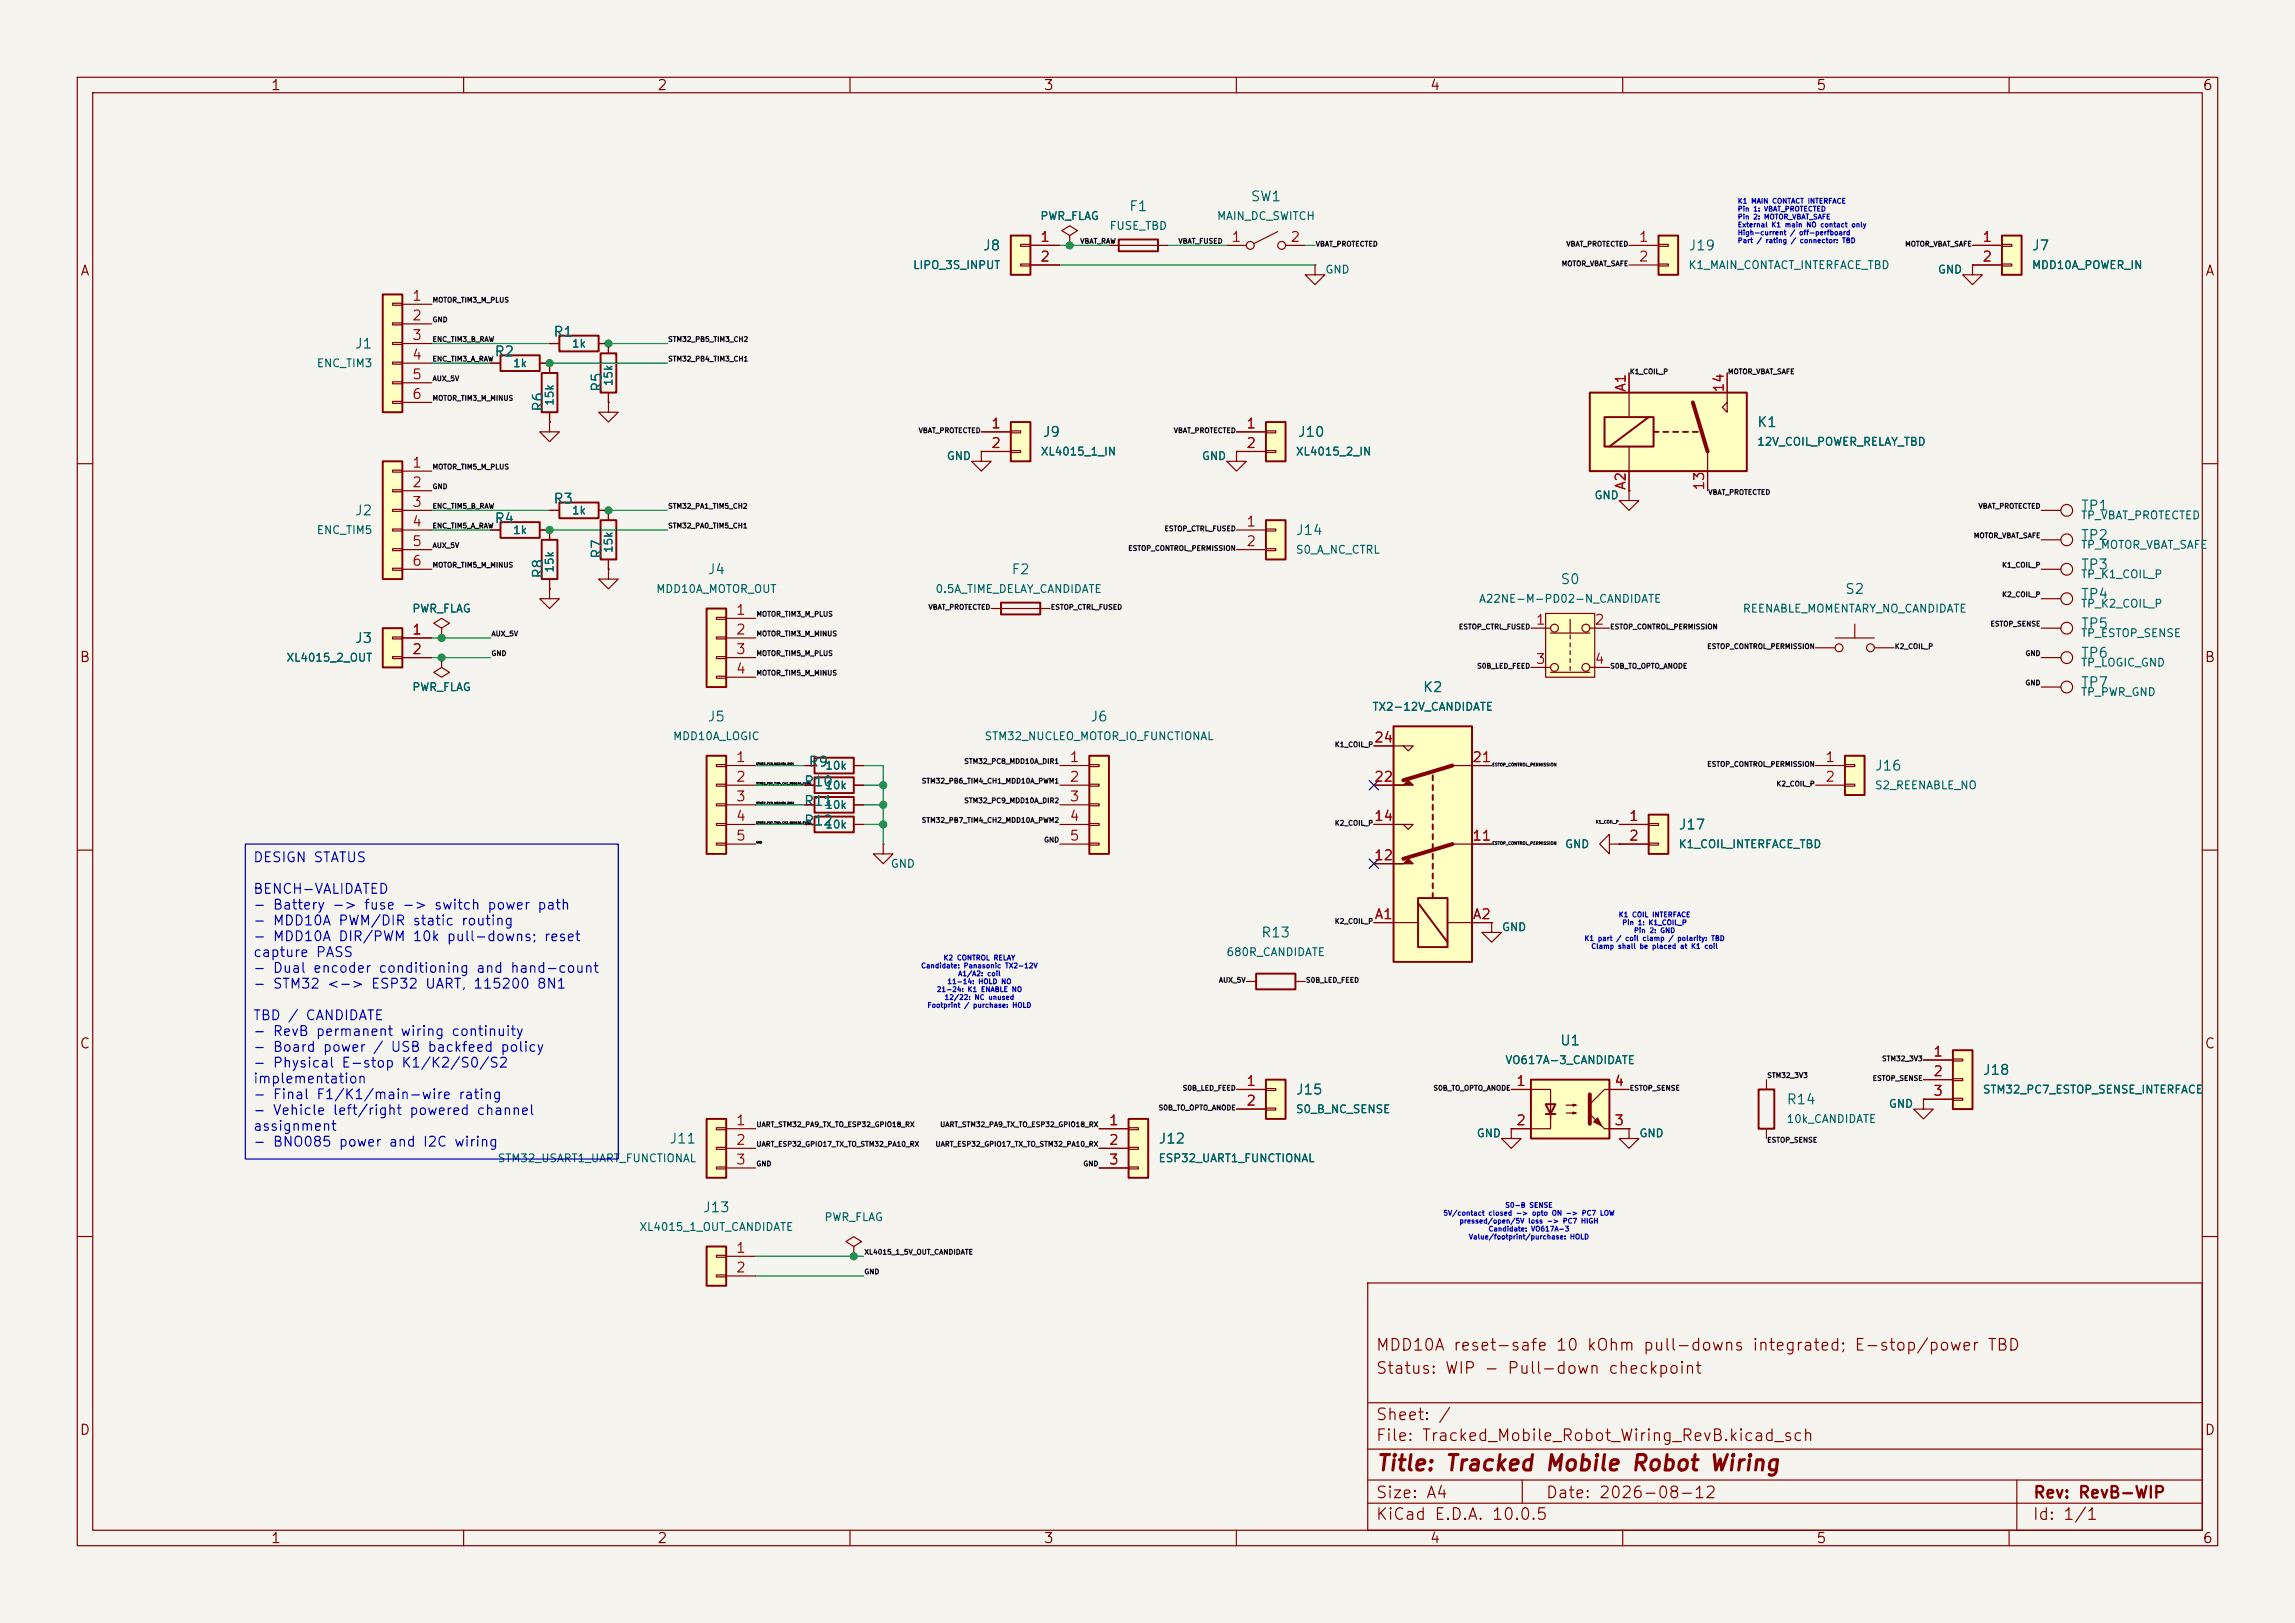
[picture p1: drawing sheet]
<svg xmlns="http://www.w3.org/2000/svg" width="297mm" height="210mm" viewBox="0 0 297 210" stroke-linecap="round" stroke-linejoin="round" font-family="sans-serif">
<defs><g id="words">
<text font-size="2" fill="#840000" x="178" y="190.8">Title: Tracked Mobile Robot Wiring</text>
<g font-size="1.5" fill="#840000">
<text x="178" y="178.1">Status: WIP - Pull-down checkpoint</text>
<text x="178" y="175.1">MDD10A reset-safe 10 kOhm pull-downs integrated; E-stop/power TBD</text>
<text x="178" y="184.1">Sheet: /</text>
<text x="178" y="186.8">File: Tracked_Mobile_Robot_Wiring_RevB.kicad_sch</text>
<text x="178" y="197">KiCad E.D.A. 10.0.5</text>
<text x="178" y="194.2">Size: A4</text>
<text x="200" y="194.2">Date: 2026-08-12</text>
<text x="263" y="197">Id: 1/1</text>
<text x="263" y="194.2">Rev: RevB-WIP</text>
</g>
<g font-size="1.3" fill="#840000">
<text x="35" y="12">1</text>
<text x="85" y="12">2</text>
<text x="135" y="12">3</text>
<text x="185" y="12">4</text>
<text x="235" y="12">5</text>
<text x="285" y="12">6</text>
<text x="10.3" y="36">A</text>
<text x="285.3" y="36">A</text>
<text x="10.2" y="86">B</text>
<text x="285.2" y="86">B</text>
<text x="10.2" y="136">C</text>
<text x="285.2" y="136">C</text>
<text x="10.2" y="186">D</text>
<text x="285.2" y="186">D</text>
<text x="35" y="200">1</text>
<text x="85" y="200">2</text>
<text x="135" y="200">3</text>
<text x="185" y="200">4</text>
<text x="235" y="200">5</text>
<text x="285" y="200">6</text>
</g>
<g font-size="1.3" fill="#006464">
<text x="146" y="27.6">F1</text>
<text x="161.8" y="26.4">SW1</text>
<text x="127.1" y="32.7">J8</text>
<text x="218.4" y="32.7">J19</text>
<text x="262.9" y="32.7">J7</text>
<text x="45.8" y="45.4">J1</text>
<text x="63.9" y="46.4">R2</text>
<text x="71.5" y="43.9">R1</text>
<text x="70.6" y="53.4" transform="rotate(-90 70.6 53.4)">R6</text>
<text x="78.2" y="50.8" transform="rotate(-90 78.2 50.8)">R5</text>
<text x="134.9" y="56.8">J9</text>
<text x="167.9" y="56.8">J10</text>
<text x="227.3" y="55.6">K1</text>
<text x="71.5" y="65.5">R3</text>
<text x="45.8" y="67">J2</text>
<text x="63.9" y="68">R4</text>
<text x="167.6" y="69.5">J14</text>
<text x="269.2" y="70.2">TP2</text>
<text x="269.2" y="66.4">TP1</text>
<text x="70.6" y="74.9" transform="rotate(-90 70.6 74.9)">R8</text>
<text x="78.2" y="72.4" transform="rotate(-90 78.2 72.4)">R7</text>
<text x="91.5" y="74.6">J4</text>
<text x="130.8" y="74.6">F2</text>
<text x="201.9" y="75.9">S0</text>
<text x="238.7" y="77.2">S2</text>
<text x="269.2" y="77.8">TP4</text>
<text x="269.2" y="74">TP3</text>
<text x="45.8" y="83.5">J3</text>
<text x="269.2" y="81.6">TP5</text>
<text x="184.1" y="89.9">K2</text>
<text x="269.2" y="85.4">TP6</text>
<text x="269.2" y="89.2">TP7</text>
<text x="91.5" y="93.7">J5</text>
<text x="141" y="93.7">J6</text>
<text x="104.6" y="99.5">R9</text>
<text x="242.6" y="100">J16</text>
<text x="103.9" y="102.1">R10</text>
<text x="103.9" y="104.6">R11</text>
<text x="103.9" y="107.1">R12</text>
<text x="217.2" y="107.6">J17</text>
<text x="163.1" y="121.6">R13</text>
<text x="201.8" y="135.6">U1</text>
<text x="167.6" y="141.9">J15</text>
<text x="231.1" y="143.2">R14</text>
<text x="256.5" y="139.4">J18</text>
<text x="86.5" y="148.3">J11</text>
<text x="149.8" y="148.3">J12</text>
<text x="90.9" y="157.2">J13</text>
</g>
<g font-size="1.3" fill="#a90000">
<text x="134.5" y="31.6">1</text>
<text x="134.5" y="34.2">2</text>
<text x="159.3" y="31.6">1</text>
<text x="166.9" y="31.6">2</text>
<text x="212" y="31.6">1</text>
<text x="212" y="34.2">2</text>
<text x="256.4" y="31.6">1</text>
<text x="256.4" y="34.2">2</text>
<text x="53.2" y="39.2">1</text>
<text x="53.2" y="41.8">2</text>
<text x="53.2" y="44.3">3</text>
<text x="53.2" y="46.9">4</text>
<text x="53.2" y="49.4">5</text>
<text x="53.2" y="51.9">6</text>
<text x="210.7" y="50.8" transform="rotate(-90 210.7 50.8)">A1</text>
<text x="223.4" y="50.9" transform="rotate(-90 223.4 50.9)">14</text>
<text x="128.2" y="55.7">1</text>
<text x="128.2" y="58.3">2</text>
<text x="161.2" y="55.7">1</text>
<text x="161.2" y="58.3">2</text>
<text x="53.2" y="60.8">1</text>
<text x="53.2" y="63.4">2</text>
<text x="53.2" y="65.9">3</text>
<text x="210.7" y="63.5" transform="rotate(-90 210.7 63.5)">A2</text>
<text x="220.8" y="63.6" transform="rotate(-90 220.8 63.6)">13</text>
<text x="53.2" y="68.4">4</text>
<text x="53.2" y="71">5</text>
<text x="161.2" y="68.4">1</text>
<text x="161.2" y="71">2</text>
<text x="53.2" y="73.5">6</text>
<text x="53.2" y="82.4">1</text>
<text x="95.2" y="79.9">1</text>
<text x="95.2" y="82.4">2</text>
<text x="198.7" y="81.1">1</text>
<text x="206.3" y="81.1">2</text>
<text x="53.2" y="85">2</text>
<text x="95.2" y="85">3</text>
<text x="95.2" y="87.5">4</text>
<text x="198.7" y="86.2">3</text>
<text x="206.3" y="86.2">4</text>
<text x="95.2" y="98.9">1</text>
<text x="95.2" y="101.5">2</text>
<text x="138.3" y="98.9">1</text>
<text x="138.3" y="101.5">2</text>
<text x="177.7" y="101.5">22</text>
<text x="177.7" y="96.4">24</text>
<text x="190.4" y="98.9">21</text>
<text x="236.1" y="98.9">1</text>
<text x="236.1" y="101.5">2</text>
<text x="95.2" y="104">3</text>
<text x="95.2" y="106.5">4</text>
<text x="138.3" y="104">3</text>
<text x="138.3" y="106.5">4</text>
<text x="177.7" y="106.5">14</text>
<text x="210.7" y="106.5">1</text>
<text x="95.2" y="109.1">5</text>
<text x="138.3" y="109.1">5</text>
<text x="177.7" y="111.6">12</text>
<text x="190.4" y="109.1">11</text>
<text x="210.7" y="109.1">2</text>
<text x="177.8" y="119.2">A1</text>
<text x="190.5" y="119.2">A2</text>
<text x="250.1" y="137">1</text>
<text x="161.2" y="140.8">1</text>
<text x="161.2" y="143.4">2</text>
<text x="196.1" y="140.8">1</text>
<text x="208.8" y="140.8">4</text>
<text x="250.1" y="139.6">2</text>
<text x="250.1" y="142.1">3</text>
<text x="95.2" y="145.9">1</text>
<text x="95.2" y="148.5">2</text>
<text x="143.4" y="145.9">1</text>
<text x="143.4" y="148.5">2</text>
<text x="196.1" y="145.9">2</text>
<text x="208.8" y="145.9">3</text>
<text x="95.2" y="151">3</text>
<text x="143.4" y="151">3</text>
<text x="95.2" y="162.4">1</text>
<text x="95.2" y="165">2</text>
</g>
<g font-size="1.3" fill="#0000c2">
<text x="32.7" y="111.9">DESIGN STATUS</text>
<text x="32.7" y="116">BENCH-VALIDATED</text>
<text x="32.7" y="118">- Battery -&gt; fuse -&gt; switch power path</text>
<text x="32.7" y="120.1">- MDD10A PWM/DIR static routing</text>
<text x="32.7" y="122.1">- MDD10A DIR/PWM 10k pull-downs; reset</text>
<text x="32.7" y="124.1">capture PASS</text>
<text x="32.7" y="126.2">- Dual encoder conditioning and hand-count</text>
<text x="32.7" y="128.2">- STM32 &lt;-&gt; ESP32 UART, 115200 8N1</text>
<text x="32.7" y="132.3">TBD / CANDIDATE</text>
<text x="32.7" y="134.4">- RevB permanent wiring continuity</text>
<text x="32.7" y="136.4">- Board power / USB backfeed policy</text>
<text x="32.7" y="138.5">- Physical E-stop K1/K2/S0/S2</text>
<text x="32.7" y="140.5">implementation</text>
<text x="32.7" y="142.5">- Final F1/K1/main-wire rating</text>
<text x="32.7" y="144.6">- Vehicle left/right powered channel</text>
<text x="32.7" y="146.6">assignment</text>
<text x="32.7" y="148.7">- BNO085 power and I2C wiring</text>
</g>
<g font-size="1" fill="#006464">
<text x="134.6" y="28.7">PWR_FLAG</text>
<text x="143.5" y="30">FUSE_TBD</text>
<text x="157.4" y="28.7">MAIN_DC_SWITCH</text>
<text x="118.1" y="35.1">LIPO_3S_INPUT</text>
<text x="171.4" y="35.6">GND</text>
<text x="218.4" y="35.1">K1_MAIN_CONTACT_INTERFACE_TBD</text>
<text x="250.7" y="35.6">GND</text>
<text x="262.9" y="35.1">MDD10A_POWER_IN</text>
<text x="40.9" y="47.8">ENC_TIM3</text>
<text x="66.3" y="47.8">1k</text>
<text x="73.9" y="45.2">1k</text>
<text x="71.9" y="52.6" transform="rotate(-90 71.9 52.6)">15k</text>
<text x="79.5" y="50.1" transform="rotate(-90 79.5 50.1)">15k</text>
<text x="122.4" y="59.8">GND</text>
<text x="134.6" y="59.2">XL4015_1_IN</text>
<text x="155.5" y="59.8">GND</text>
<text x="167.6" y="59.2">XL4015_2_IN</text>
<text x="227.3" y="57.9">12V_COIL_POWER_RELAY_TBD</text>
<text x="206.3" y="64.8">GND</text>
<text x="40.9" y="69.3">ENC_TIM5</text>
<text x="66.3" y="69.3">1k</text>
<text x="73.9" y="66.8">1k</text>
<text x="79.5" y="71.6" transform="rotate(-90 79.5 71.6)">15k</text>
<text x="167.6" y="71.9">S0_A_NC_CTRL</text>
<text x="269.2" y="71.3">TP_MOTOR_VBAT_SAFE</text>
<text x="269.2" y="67.4">TP_VBAT_PROTECTED</text>
<text x="71.9" y="74.2" transform="rotate(-90 71.9 74.2)">15k</text>
<text x="84.8" y="77">MDD10A_MOTOR_OUT</text>
<text x="121" y="77">0.5A_TIME_DELAY_CANDIDATE</text>
<text x="269.2" y="75.1">TP_K1_COIL_P</text>
<text x="53.3" y="79.5">PWR_FLAG</text>
<text x="191.3" y="78.2">A22NE-M-PD02-N_CANDIDATE</text>
<text x="225.5" y="79.5">REENABLE_MOMENTARY_NO_CANDIDATE</text>
<text x="269.2" y="78.9">TP_K2_COIL_P</text>
<text x="269.2" y="82.7">TP_ESTOP_SENSE</text>
<text x="37" y="85.9">XL4015_2_OUT</text>
<text x="53.3" y="89.7">PWR_FLAG</text>
<text x="269.2" y="86.5">TP_LOGIC_GND</text>
<text x="177.5" y="92.2">TX2-12V_CANDIDATE</text>
<text x="269.2" y="90.3">TP_PWR_GND</text>
<text x="87" y="96">MDD10A_LOGIC</text>
<text x="106.7" y="99.8">10k</text>
<text x="127.3" y="96">STM32_NUCLEO_MOTOR_IO_FUNCTIONAL</text>
<text x="106.7" y="102.4">10k</text>
<text x="106.7" y="104.9">10k</text>
<text x="106.7" y="107.4">10k</text>
<text x="242.6" y="102.4">S2_REENABLE_NO</text>
<text x="115.2" y="112.5">GND</text>
<text x="202.5" y="110">GND</text>
<text x="217.2" y="110">K1_COIL_INTERFACE_TBD</text>
<text x="158.6" y="124">680R_CANDIDATE</text>
<text x="194.3" y="120.7">GND</text>
<text x="194.7" y="137.9">VO617A-3_CANDIDATE</text>
<text x="244.4" y="143.6">GND</text>
<text x="256.5" y="141.7">STM32_PC7_ESTOP_SENSE_INTERFACE</text>
<text x="167.6" y="144.3">S0_B_NC_SENSE</text>
<text x="191" y="147.4">GND</text>
<text x="212.1" y="147.4">GND</text>
<text x="231.1" y="145.5">10k_CANDIDATE</text>
<text x="64.3" y="150.6">STM32_USART1_UART_FUNCTIONAL</text>
<text x="149.8" y="150.6">ESP32_UART1_FUNCTIONAL</text>
<text x="82.7" y="159.5">XL4015_1_OUT_CANDIDATE</text>
<text x="106.6" y="158.2">PWR_FLAG</text>
</g>
<g font-size=".6" fill="#0000c2">
<text x="224.8" y="26.5">K1 MAIN CONTACT INTERFACE</text>
<text x="224.8" y="27.5">Pin 1: VBAT_PROTECTED</text>
<text x="224.8" y="28.5">Pin 2: MOTOR_VBAT_SAFE</text>
<text x="224.8" y="29.6">External K1 main NO contact only</text>
<text x="224.8" y="30.6">High-current / off-perfboard</text>
<text x="224.8" y="31.6">Part / rating / connector: TBD</text>
<text x="209.4" y="118.8">K1 COIL INTERFACE</text>
<text x="209.9" y="119.9">Pin 1: K1_COIL_P</text>
<text x="119.1" y="125.4">Candidate: Panasonic TX2-12V</text>
<text x="122" y="124.4">K2 CONTROL RELAY</text>
<text x="205" y="121.9">K1 part / coil clamp / polarity: TBD</text>
<text x="205.9" y="122.9">Clamp shall be placed at K1 coil</text>
<text x="211.4" y="120.9">Pin 2: GND</text>
<text x="120" y="130.5">Footprint / purchase: HOLD</text>
<text x="121.2" y="128.5">21-24: K1 ENABLE NO</text>
<text x="122.2" y="129.5">12/22: NC unused</text>
<text x="122.5" y="127.5">11-14: HOLD NO</text>
<text x="123.9" y="126.5">A1/A2: coil</text>
<text x="186.7" y="157.4">5V/contact closed -&gt; opto ON -&gt; PC7 LOW</text>
<text x="188.8" y="158.5">pressed/open/5V loss -&gt; PC7 HIGH</text>
<text x="190" y="160.5">Value/footprint/purchase: HOLD</text>
<text x="192.6" y="159.5">Candidate: VO617A-3</text>
<text x="194.7" y="156.4">S0-B SENSE</text>
</g>
<g font-size=".6" fill="#0f0f0f">
<text x="139.7" y="31.7">VBAT_RAW</text>
<text x="152.4" y="31.7">VBAT_FUSED</text>
<text x="170.2" y="32.1">VBAT_PROTECTED</text>
<text x="202" y="34.6">MOTOR_VBAT_SAFE</text>
<text x="202.6" y="32.1">VBAT_PROTECTED</text>
<text x="246.5" y="32.1">MOTOR_VBAT_SAFE</text>
<text x="55.9" y="41.8">GND</text>
<text x="55.9" y="39.3">MOTOR_TIM3_M_PLUS</text>
<text x="55.9" y="46.9">ENC_TIM3_A_RAW</text>
<text x="55.9" y="44.4">ENC_TIM3_B_RAW</text>
<text x="86.4" y="44.4">STM32_PB5_TIM3_CH2</text>
<text x="86.4" y="46.9">STM32_PB4_TIM3_CH1</text>
<text x="55.9" y="49.5">AUX_5V</text>
<text x="55.9" y="52">MOTOR_TIM3_M_MINUS</text>
<text x="210.9" y="48.6">K1_COIL_P</text>
<text x="223.6" y="48.6">MOTOR_VBAT_SAFE</text>
<text x="118.8" y="56.2">VBAT_PROTECTED</text>
<text x="151.8" y="56.2">VBAT_PROTECTED</text>
<text x="55.9" y="63.4">GND</text>
<text x="55.9" y="66">ENC_TIM5_B_RAW</text>
<text x="55.9" y="60.9">MOTOR_TIM5_M_PLUS</text>
<text x="86.4" y="66">STM32_PA1_TIM5_CH2</text>
<text x="221" y="64.2">VBAT_PROTECTED</text>
<text x="256" y="66">VBAT_PROTECTED</text>
<text x="55.9" y="71.1">AUX_5V</text>
<text x="55.9" y="68.5">ENC_TIM5_A_RAW</text>
<text x="86.4" y="68.5">STM32_PA0_TIM5_CH1</text>
<text x="145.9" y="71.4">ESTOP_CONTROL_PERMISSION</text>
<text x="150.6" y="68.9">ESTOP_CTRL_FUSED</text>
<text x="255.4" y="69.8">MOTOR_VBAT_SAFE</text>
<text x="55.9" y="73.6">MOTOR_TIM5_M_MINUS</text>
<text x="259" y="73.6">K1_COIL_P</text>
<text x="259" y="77.4">K2_COIL_P</text>
<text x="63.5" y="82.5">AUX_5V</text>
<text x="97.8" y="82.5">MOTOR_TIM3_M_MINUS</text>
<text x="97.8" y="79.9">MOTOR_TIM3_M_PLUS</text>
<text x="120.1" y="79">VBAT_PROTECTED</text>
<text x="135.9" y="79">ESTOP_CTRL_FUSED</text>
<text x="188.7" y="81.6">ESTOP_CTRL_FUSED</text>
<text x="208.3" y="81.6">ESTOP_CONTROL_PERMISSION</text>
<text x="257.5" y="81.2">ESTOP_SENSE</text>
<text x="63.5" y="85">GND</text>
<text x="97.8" y="85">MOTOR_TIM5_M_PLUS</text>
<text x="97.8" y="87.6">MOTOR_TIM5_M_MINUS</text>
<text x="191.1" y="86.7">S0B_LED_FEED</text>
<text x="208.3" y="86.7">S0B_TO_OPTO_ANODE</text>
<text x="220.9" y="84.1">ESTOP_CONTROL_PERMISSION</text>
<text x="245.1" y="84.1">K2_COIL_P</text>
<text x="262.1" y="85">GND</text>
<text x="262.1" y="88.8">GND</text>
<text x="119.2" y="101.5">STM32_PB6_TIM4_CH1_MDD10A_PWM1</text>
<text x="124.7" y="99">STM32_PC8_MDD10A_DIR1</text>
<text x="172.7" y="96.8">K1_COIL_P</text>
<text x="220.9" y="99.4">ESTOP_CONTROL_PERMISSION</text>
<text x="229.8" y="101.9">K2_COIL_P</text>
<text x="119.2" y="106.6">STM32_PB7_TIM4_CH2_MDD10A_PWM2</text>
<text x="124.7" y="104.1">STM32_PC9_MDD10A_DIR2</text>
<text x="172.7" y="107">K2_COIL_P</text>
<text x="135.1" y="109.2">GND</text>
<text x="172.7" y="119.7">K2_COIL_P</text>
<text x="157.7" y="127.3">AUX_5V</text>
<text x="168.9" y="127.3">S0B_LED_FEED</text>
<text x="243.5" y="137.5">STM32_3V3</text>
<text x="149.9" y="143.8">S0B_TO_OPTO_ANODE</text>
<text x="153" y="141.3">S0B_LED_FEED</text>
<text x="185.4" y="141.3">S0B_TO_OPTO_ANODE</text>
<text x="210.9" y="141.3">ESTOP_SENSE</text>
<text x="228.6" y="139.6">STM32_3V3</text>
<text x="242.3" y="140">ESTOP_SENSE</text>
<text x="97.8" y="148.5">UART_ESP32_GPIO17_TX_TO_STM32_PA10_RX</text>
<text x="97.8" y="146">UART_STM32_PA9_TX_TO_ESP32_GPIO18_RX</text>
<text x="121" y="148.5">UART_ESP32_GPIO17_TX_TO_STM32_PA10_RX</text>
<text x="121.6" y="146">UART_STM32_PA9_TX_TO_ESP32_GPIO18_RX</text>
<text x="228.6" y="148">ESTOP_SENSE</text>
<text x="97.8" y="151.1">GND</text>
<text x="140.1" y="151.1">GND</text>
<text x="111.8" y="165">GND</text>
<text x="111.8" y="162.5">XL4015_1_5V_OUT_CANDIDATE</text>
</g>
<g font-size=".4" fill="#0f0f0f">
<text x="193.1" y="99.2">ESTOP_CONTROL_PERMISSION</text>
<text x="206.5" y="106.6">K1_COIL_P</text>
<text x="193.1" y="109.4">ESTOP_CONTROL_PERMISSION</text>
</g>
<g font-size=".3" fill="#0f0f0f">
<text x="97.8" y="99">STM32_PC8_MDD10A_DIR1</text>
<text x="97.8" y="101.6">STM32_PB6_TIM4_CH1_MDD10A_PWM1</text>
<text x="97.8" y="106.7">STM32_PB7_TIM4_CH2_MDD10A_PWM2</text>
<text x="97.8" y="104.1">STM32_PC9_MDD10A_DIR2</text>
<text x="97.8" y="109.2">GND</text>
</g>
</g></defs>
<path d="M0 0h297v210h-297z" fill="#f5f4ef" stroke="#f5f4ef" stroke-width=".13"/>
<g fill="none" stroke="#840000" stroke-width=".15">
<path d="M10 10h277v190h-277zM12 12h273v186h-273zM60 10v2M110 10v2M160 10v2M210 10v2M260 10v2M10 60h2M285 60h2M10 110h2M285 110h2M10 160h2"/>
<path d="M177 166h108v32h-108zM285 160h2M60 198v2M110 198v2M160 198v2M177 194.5h108M177 191.5h108M177 187.5h108M177 181.5h108M197 191.5v3M210 198v2M260 198v2"/>
<path d="M261 191.5v6.5"/>
</g>
<path d="M91.4 144.8h2.6v7.6h-2.6z" fill="#ffffc2"/>
<path d="M91.4 144.8h2.6v7.6h-2.6z" fill="none" stroke="#840000" stroke-width=".25"/>
<g fill="none" stroke="#840000" stroke-width=".15">
<path d="M234.9 83.8h2.6M237.5 82.6h5.1M240 80.8v1.8M242.6 83.8h2.5M92.7 145.9h1.3v.3h-1.3zM92.7 148.5h1.3v.2h-1.3zM92.7 151h1.3v.3h-1.3zM94 146.1h3.8M94 148.6h3.8M94 151.1h3.8"/>
<circle cx="238" cy="83.8" r=".51"/>
<circle cx="242.1" cy="83.8" r=".51"/>
</g>
<path d="M200 79.4h6.4v8.2h-6.4z" fill="#ffffc2"/>
<g fill="none" stroke="#840000" stroke-width=".15">
<path d="M255.3 34.3v1.3h1.2l-1.2 1.2-1.3-1.2h1.3M255.3 34.3h.1M200 79.4h6.4v8.2h-6.4zM57.1 85.1v1.3l1.1 .6-1.1 .6-1-.6 1-.6M57.1 85.1h.1M198.1 81.3h2.6M198.1 86.4h2.6M200.7 81.9h5M200.7 87h5M203.2 80.1v1.8M203.2 82.2v.5M203.2 83.2v.5"/>
<path d="M203.2 84.2v.5M203.2 85.2v.5M203.2 86.2v.5M205.7 81.3h2.6M205.7 86.4h2.6"/>
<circle cx="201.2" cy="81.3" r=".51"/>
<circle cx="201.2" cy="86.4" r=".51"/>
<circle cx="205.2" cy="81.3" r=".51"/>
<circle cx="205.2" cy="86.4" r=".51"/>
</g>
<path d="M214.6 30.5h2.6v5.1h-2.6z" fill="#ffffc2"/>
<path d="M214.6 30.5h2.6v5.1h-2.6z" fill="none" stroke="#840000" stroke-width=".25"/>
<path d="M210.8 31.8h3.8M210.8 34.3h3.8M214.6 31.6h1.3v.3h-1.3zM214.6 34.2h1.3v.2h-1.3z" fill="none" stroke="#840000" stroke-width=".15"/>
<path d="M259.1 30.5h2.5v5.1h-2.5z" fill="#ffffc2"/>
<path d="M259.1 30.5h2.5v5.1h-2.5z" fill="none" stroke="#840000" stroke-width=".25"/>
<path d="M138.4 30.5l1-.7-1-.6-1 .6 1 .7v1.3M138.4 31.8h.1M255.3 31.8h3.8M255.3 34.3h3.8M259.1 31.6h1.2v.3h-1.2zM259.1 34.2h1.2v.2h-1.2z" fill="none" stroke="#840000" stroke-width=".15"/>
<path d="M91.4 78.7h2.6v10.2h-2.6z" fill="#ffffc2"/>
<path d="M91.4 78.7h2.6v10.2h-2.6z" fill="none" stroke="#840000" stroke-width=".25"/>
<g fill="none" stroke="#840000" stroke-width=".15">
<path d="M158.7 31.8h2.6M165.4 30l-3.1 1.5M166.4 31.8h2.5M92.7 79.9h1.3v.2h-1.3zM92.7 82.4h1.3v.3h-1.3zM92.7 85h1.3v.2h-1.3zM92.7 87.5h1.3v.3h-1.3zM94 80h3.8M94 82.6h3.8M94 85.1h3.8M94 87.6h3.8"/>
<circle cx="161.8" cy="31.8" r=".51"/>
<circle cx="165.9" cy="31.8" r=".51"/>
</g>
<path d="M91.4 97.8h2.6v12.7h-2.6z" fill="#ffffc2"/>
<path d="M144.8 31h5.1v1.5h-5.1zM91.4 97.8h2.6v12.7h-2.6zM227.6 141h2v5.1h-2z" fill="none" stroke="#840000" stroke-width=".25"/>
<g fill="none" stroke="#840000" stroke-width=".15">
<path d="M143.5 31.8h7.6M92.7 98.9h1.3v.3h-1.3zM94 99.1h3.8M92.7 101.5h1.3v.2h-1.3zM92.7 104h1.3v.3h-1.3zM92.7 106.6h1.3v.2h-1.3zM92.7 109.1h1.3v.2h-1.3zM94 101.6h3.8M94 104.1h3.8M94 106.7h3.8M94 109.2h3.8M228.6 139.7v1.3"/>
<path d="M210.8 146.1v1.2h1.3l-1.3 1.3-1.3-1.3h1.3M210.8 146.1h.1M228.6 146.1v1.2M248.9 142.2v1.3h1.3l-1.3 1.3-1.3-1.3h1.3M248.9 142.2h.1"/>
</g>
<path d="M252.7 135.9h2.6v7.6h-2.6z" fill="#ffffc2"/>
<path d="M252.7 135.9h2.6v7.6h-2.6z" fill="none" stroke="#840000" stroke-width=".25"/>
<g fill="none" stroke="#840000" stroke-width=".15">
<path d="M264.2 77.5h2.5M57.1 81.3l1.1-.7-1.1-.6-1 .6 1 .7v1.3M57.1 82.6h.1M264.2 85.1h2.5M248.9 137.2h3.8M248.9 139.7h3.8M252.7 137h1.3v.3h-1.3zM252.7 139.6h1.3v.2h-1.3zM248.9 142.2h3.8M252.7 142.1h1.3v.3h-1.3z"/>
<circle cx="267.5" cy="77.5" r=".76"/>
<circle cx="267.5" cy="85.1" r=".76"/>
</g>
<path d="M49.5 81.3h2.6v5.1h-2.6z" fill="#ffffc2"/>
<path d="M49.5 81.3h2.6v5.1h-2.6z" fill="none" stroke="#840000" stroke-width=".25"/>
<g fill="none" stroke="#840000" stroke-width=".15">
<path d="M264.2 69.9h2.5M264.2 73.7h2.5M264.2 66h2.5M50.8 82.4h1.3v.3h-1.3zM50.8 85h1.3v.2h-1.3zM52.1 82.6h3.8M52.1 85.1h3.8M264.2 88.9h2.5"/>
<circle cx="267.5" cy="73.7" r=".76"/>
<circle cx="267.5" cy="66" r=".76"/>
<circle cx="267.5" cy="69.8" r=".76"/>
<circle cx="267.5" cy="88.9" r=".76"/>
</g>
<path d="M141 97.8h2.5v12.7h-2.5z" fill="#ffffc2"/>
<path d="M141 97.8h2.5v12.7h-2.5z" fill="none" stroke="#840000" stroke-width=".25"/>
<path d="M137.2 99.1h3.8M141 98.9h1.2v.3h-1.2zM137.2 101.6h3.8M137.2 104.1h3.8M137.2 106.7h3.8M137.2 109.2h3.8M141 101.5h1.2v.2h-1.2zM141 104h1.2v.3h-1.2zM141 106.6h1.2v.2h-1.2zM141 109.1h1.2v.2h-1.2z" fill="none" stroke="#840000" stroke-width=".15"/>
<path d="M91.4 161.3h2.6v5.1h-2.6z" fill="#ffffc2"/>
<path d="M91.4 161.3h2.6v5.1h-2.6z" fill="none" stroke="#840000" stroke-width=".25"/>
<g fill="none" stroke="#840000" stroke-width=".15">
<path d="M264.2 81.3h2.5M92.7 162.4h1.3v.3h-1.3zM92.7 165h1.3v.2h-1.3zM94 162.6h3.8M94 165.1h3.8"/>
<circle cx="267.5" cy="81.3" r=".76"/>
</g>
<path d="M238.8 97.8h2.5v5.1h-2.5z" fill="#ffffc2"/>
<path d="M238.8 97.8h2.5v5.1h-2.5z" fill="none" stroke="#840000" stroke-width=".25"/>
<path d="M234.9 99.1h3.9M238.8 98.9h1.2v.3h-1.2zM234.9 101.6h3.9M238.8 101.5h1.2v.2h-1.2z" fill="none" stroke="#840000" stroke-width=".15"/>
<path d="M198.1 139.7h10.2v7.6h-10.2z" fill="#ffffc2"/>
<path d="M198.1 139.7h10.2v7.6h-10.2zM200 142.9h1.3l-.6 1.2zM200 144.1h1.3" fill="none" stroke="#840000" stroke-width=".25"/>
<path d="M195.6 141h5.1v3.8v-1.9M195.6 146.1v1.2h1.2l-1.2 1.3-1.3-1.3h1.3M195.6 146.1h.1M200.7 144.1v2h-5.1M202.7 143h1.3l-.4 .1v-.2l.4 .1M202.7 144h1.3l-.4 .1v-.2l.4 .1M207.6 146.1h3.2M210.8 141h-3.2l-1.9 1.9" fill="none" stroke="#840000" stroke-width=".15"/>
<path d="M205.7 141.6v3.8" fill="none" stroke="#840000" stroke-width=".51"/>
<g fill="#840000" stroke="#840000" stroke-width=".15">
<path d="M206.2 145.2l.6-.5 .5 1z"/>
<path d="M205.7 144.1l1.9 2z"/>
</g>
<path d="M213.4 105.4h2.5v5.1h-2.5z" fill="#ffffc2"/>
<path d="M213.4 105.4h2.5v5.1h-2.5z" fill="none" stroke="#840000" stroke-width=".25"/>
<path d="M209.5 106.7h3.9M209.5 109.2h3.9M213.4 106.6h1.2v.2h-1.2zM213.4 109.1h1.2v.2h-1.2z" fill="none" stroke="#840000" stroke-width=".15"/>
<path d="M146 144.8h2.6v7.6h-2.6z" fill="#ffffc2"/>
<path d="M162.6 126h5v2h-5zM146 144.8h2.6v7.6h-2.6z" fill="none" stroke="#840000" stroke-width=".25"/>
<path d="M161.3 127h1.3M167.6 127h1.3M142.2 146.1h3.8M142.2 148.6h3.8M142.2 151.1h3.8M146 145.9h1.3v.3h-1.3zM146 148.5h1.3v.2h-1.3zM146 151h1.3v.3h-1.3z" fill="none" stroke="#840000" stroke-width=".15"/>
<path d="M163.8 139.7h2.6v5.1h-2.6z" fill="#ffffc2"/>
<path d="M64.8 46h5v2h-5zM163.8 139.7h2.6v5.1h-2.6z" fill="none" stroke="#840000" stroke-width=".25"/>
<path d="M63.5 47h1.3M69.8 47h1.3M160 141h3.8M160 143.5h3.8M163.8 140.8h1.3v.3h-1.3zM163.8 143.4h1.3v.2h-1.3z" fill="none" stroke="#840000" stroke-width=".15"/>
<path d="M180.3 94h10.2v30.5h-10.2z" fill="#ffffc2"/>
<g fill="none" stroke="#840000" stroke-width=".25">
<path d="M180.3 94h10.2v30.5h-10.2zM183.5 116.2h3.8v6.4h-3.8zM183.5 116.8l3.8 5.1M185.4 100.3v.7M185.4 101.6v.6M185.4 102.9v.6M185.4 104.1v.7M185.4 105.4v.6M185.4 106.7v.6M185.4 108v.6M185.4 109.2v.7M185.4 110.5v.6"/>
<path d="M185.4 111.8v.6M185.4 113v.7M185.4 114.3v.6M185.4 115.6v.6"/>
</g>
<path d="M177.8 96.5h5.1l-.7 .7-.6-.7M188 99.1h5M177.8 106.7h5.1l-.7 .6-.6-.6M177.8 119.4h5.7M177.8 111.8h2.5M177.8 101.6h2.5M187.3 119.4h5.7M188 109.2h5M193 119.4v1.3h1.3l-1.3 1.2-1.2-1.2h1.2M193 119.4h.1M208.3 109.2v-1.2l-1.3 1.2 1.3 1.3v-1.3h1.2M209.5 109.2h.1" fill="none" stroke="#840000" stroke-width=".15"/>
<g fill="#840000" stroke="#840000" stroke-width=".15">
<path d="M180.3 111.8h1.3l.6-.7 .7 .7z"/>
<path d="M180.3 101.6h1.3l.6-.6 .7 .6z"/>
</g>
<path d="M188 99.1l-6.4 1.9M188 109.2l-6.4 1.9" fill="none" stroke="#840000" stroke-width=".51"/>
<path d="M49.5 59.7h2.6v15.2h-2.6z" fill="#ffffc2"/>
<path d="M49.5 59.7h2.6v15.2h-2.6z" fill="none" stroke="#840000" stroke-width=".25"/>
<path d="M50.8 60.8h1.3v.3h-1.3zM50.8 63.4h1.3v.2h-1.3zM50.8 65.9h1.3v.3h-1.3zM50.8 68.5h1.3v.2h-1.3zM50.8 71h1.3v.2h-1.3zM50.8 73.5h1.3v.3h-1.3zM52.1 61h3.8M52.1 63.5h3.8M52.1 66h3.8M52.1 68.6h3.8M52.1 71.1h3.8M52.1 73.7h3.8" fill="none" stroke="#840000" stroke-width=".15"/>
<path d="M49.5 38.1h2.6v15.2h-2.6z" fill="#ffffc2"/>
<path d="M49.5 38.1h2.6v15.2h-2.6zM70.1 48.3h2v5h-2zM72.4 43.4h5.1v2.1h-5.1zM77.7 45.7h2.1v5.1h-2.1z" fill="none" stroke="#840000" stroke-width=".25"/>
<g fill="none" stroke="#840000" stroke-width=".15">
<path d="M50.8 39.2h1.3v.3h-1.3zM52.1 39.4h3.8M50.8 41.8h1.3v.2h-1.3zM50.8 44.3h1.3v.3h-1.3zM50.8 46.9h1.3v.2h-1.3zM50.8 49.4h1.3v.3h-1.3zM50.8 51.9h1.3v.3h-1.3zM52.1 41.9h3.8M52.1 44.5h3.8M52.1 47h3.8M52.1 49.5h3.8M52.1 52.1h3.8"/>
<path d="M71.1 54.6v1.3h1.3l-1.3 1.3-1.3-1.3h1.3M71.1 54.6h.1M71.1 44.5h1.3M71.1 47v1.3M71.1 53.3v1.3M77.5 44.5h1.2v1.2M78.7 52.1v1.2h1.3l-1.3 1.3-1.2-1.3h1.2M78.7 52.1h.1M78.7 50.8v1.3M110.5 161.3l1-.6-1-.7-1 .7 1 .6v1.3M110.5 162.6h.1"/>
</g>
<path d="M130.8 54.6h2.5v5.1h-2.5z" fill="#ffffc2"/>
<path d="M130.8 54.6h2.5v5.1h-2.5z" fill="none" stroke="#840000" stroke-width=".25"/>
<path d="M127 55.9h3.8M127 58.4h3.8M130.8 55.8h1.3v.2h-1.3zM130.8 58.3h1.3v.2h-1.3z" fill="none" stroke="#840000" stroke-width=".15"/>
<path d="M130.8 30.5h2.5v5.1h-2.5z" fill="#ffffc2"/>
<path d="M130.8 30.5h2.5v5.1h-2.5zM64.8 67.6h5v2h-5zM70.1 69.9h2v5h-2zM72.4 65h5.1v2.1h-5.1zM77.7 67.3h2.1v5.1h-2.1zM129.5 78h5.1v1.5h-5.1zM105.4 98h5.1v2.1h-5.1zM105.4 100.6h5.1v2h-5.1zM105.4 103.1h5.1v2.1h-5.1zM105.4 105.7h5.1v2h-5.1z" fill="none" stroke="#840000" stroke-width=".25"/>
<g fill="none" stroke="#840000" stroke-width=".15">
<path d="M132.1 31.6h1.2v.3h-1.2zM132.1 34.2h1.2v.2h-1.2zM133.3 31.8h3.9M133.3 34.3h3.9M170.2 34.3v1.3h1.2l-1.2 1.2-1.3-1.2h1.3M170.2 34.3h.1M127 58.4v1.3h1.3l-1.3 1.3-1.3-1.3h1.3M127 58.4h.1M160 58.4v1.3h1.3l-1.3 1.3-1.3-1.3h1.3M160 58.4h.1M63.5 68.6h1.3M69.8 68.6h1.3v1.3"/>
<path d="M71.1 76.2v1.3h1.3l-1.3 1.2-1.3-1.2h1.3M71.1 76.2h.1M71.1 74.9v1.3M71.1 66h1.3M77.5 66h1.2v1.3M78.7 73.7v1.2h1.3l-1.3 1.3-1.2-1.3h1.2M78.7 73.7h.1M78.7 72.4v1.3M128.3 78.7h7.6M104.1 99.1h1.3M110.5 99.1h1.3M104.1 101.6h1.3"/>
<path d="M104.1 104.1h1.3M104.1 106.7h1.3M110.5 101.6h1.3M110.5 104.1h1.3M110.5 106.7h1.3M114.3 109.2v1.3h1.3l-1.3 1.3-1.3-1.3h1.3M114.3 109.2h.1"/>
</g>
<path d="M163.8 54.6h2.6v5.1h-2.6z" fill="#ffffc2"/>
<path d="M163.8 54.6h2.6v5.1h-2.6z" fill="none" stroke="#840000" stroke-width=".25"/>
<path d="M160 55.9h3.8M160 58.4h3.8M163.8 55.8h1.3v.2h-1.3zM163.8 58.3h1.3v.2h-1.3z" fill="none" stroke="#840000" stroke-width=".15"/>
<path d="M163.8 67.3h2.6v5.1h-2.6z" fill="#ffffc2"/>
<path d="M163.8 67.3h2.6v5.1h-2.6z" fill="none" stroke="#840000" stroke-width=".25"/>
<path d="M160 68.6h3.8M160 71.1h3.8M163.8 68.5h1.3v.2h-1.3zM163.8 71h1.3v.2h-1.3z" fill="none" stroke="#840000" stroke-width=".15"/>
<path d="M205.7 50.8h20.4v10.2h-20.4z" fill="#ffffc2"/>
<g fill="none" stroke="#840000" stroke-width=".15">
<path d="M133.3 31.8h3.9M133.3 34.3h3.9M138.4 31.8h.1M255.3 34.3h.1M255.3 31.8h3.8M255.3 34.3h3.8M63.5 47h1.3M69.8 47h1.3v1.3M71.1 54.6h.1M71.1 44.5h1.3M71.1 53.3v1.3M77.5 44.5h1.2v1.2"/>
<path d="M78.7 52.1h.1M78.7 50.8v1.3M127 58.4h.1M127 55.9h3.8M127 58.4h3.8M160 58.4h.1M160 55.9h3.8M160 58.4h3.8M210.8 48.3v5.7M210.8 57.8v5.7M221 58.4v5.1M223.5 48.3v5l-.6-.6 .6-.6"/>
<path d="M63.5 68.6h1.3M69.8 68.6h1.3v1.3M71.1 76.2h.1M71.1 74.9v1.3M71.1 66h1.3M77.5 66h1.2v1.3M78.7 73.7h.1M78.7 72.4v1.3M210.8 63.5v1.3h1.3l-1.3 1.2-1.3-1.2h1.3M210.8 63.5h.1M52.1 82.6h3.8M52.1 85.1h3.8"/>
<path d="M57.1 85.1h.1M57.1 82.6h.1M104.1 99.1h1.3M110.5 99.1h1.3M177.8 96.5h2.5M190.5 99.1h2.5M104.1 101.6h1.3M104.1 104.1h1.3M104.1 106.7h1.3M110.5 101.6h1.3M110.5 104.1h1.3M110.5 106.7h1.3"/>
<path d="M177.8 101.6h2.5M177.8 106.7h2.5M177.8 111.8h2.5M177.8 119.4h2.5M190.5 109.2h2.5M190.5 119.4h2.5M193 119.4h.1M209.5 109.2h.1M209.5 106.7h3.9M209.5 109.2h3.9M248.9 137.2h3.8M248.9 139.7h3.8"/>
<path d="M142.2 146.1h3.8M142.2 148.6h3.8M142.2 151.1h3.8M160 141h3.8M160 143.5h3.8M195.6 146.1h.1M195.6 141h2.5M195.6 146.1h2.5M208.3 141h2.5M208.3 146.1h2.5M210.8 146.1h.1M248.9 142.2h.1"/>
<path d="M248.9 142.2h3.8"/>
</g>
<path d="M205.7 50.8h20.4v10.2h-20.4zM207.6 54h6.4v3.8h-6.4zM213.4 54l-5.1 3.8M214 55.9h.6M215.3 55.9h.6M216.5 55.9h.7M217.8 55.9h.6M219.1 55.9h.6" fill="none" stroke="#840000" stroke-width=".25"/>
<path d="M219.1 52.1l1.9 6.3" fill="none" stroke="#840000" stroke-width=".51"/>
<g fill="none" stroke="#009600" stroke-width=".15">
<path d="M137.2 31.8h6.3M137.2 34.3h33M151.1 31.8h7.6M168.9 31.8h1.3M55.9 47h7.6M55.9 44.5h15.2M71.1 47h15.3M78.7 44.5h7.7M55.9 66h15.2M55.9 68.6h7.6M71.1 68.6h15.3M78.7 66h7.7"/>
<path d="M55.9 85.1h7.6M55.9 82.6h7.6M97.8 99.1h6.3M111.8 99.1h2.5v10.1M97.8 101.6h6.3M97.8 106.7h6.3M97.8 104.1h6.3M111.8 101.6h2.5M111.8 106.7h2.5M111.8 104.1h2.5M97.8 165.1h14M97.8 162.6h14"/>
</g>
<path d="M177.2 101l1.2 1.2M177.2 111.2l1.2 1.2M178.4 101l-1.2 1.2M178.4 111.2l-1.2 1.2" fill="none" stroke="#000084" stroke-width=".15"/>
<path d="M31.7 109.2h48.3v40.8h-48.3z" fill="none" stroke="#0000c2" stroke-width=".15"/>
<g fill="#009600" stroke="#009600" stroke-width=".13">
<circle cx="57.1" cy="85.1" r=".46"/>
<circle cx="71.1" cy="68.6" r=".46"/>
<circle cx="57.1" cy="82.6" r=".46"/>
<circle cx="110.5" cy="162.6" r=".46"/>
<circle cx="114.3" cy="101.6" r=".46"/>
<circle cx="114.3" cy="104.1" r=".46"/>
<circle cx="114.3" cy="106.7" r=".46"/>
<circle cx="71.1" cy="47" r=".46"/>
<circle cx="78.7" cy="66" r=".46"/>
<circle cx="78.7" cy="44.5" r=".46"/>
<circle cx="138.4" cy="31.8" r=".46"/>
</g>
<use href="#words"/>
</svg>
